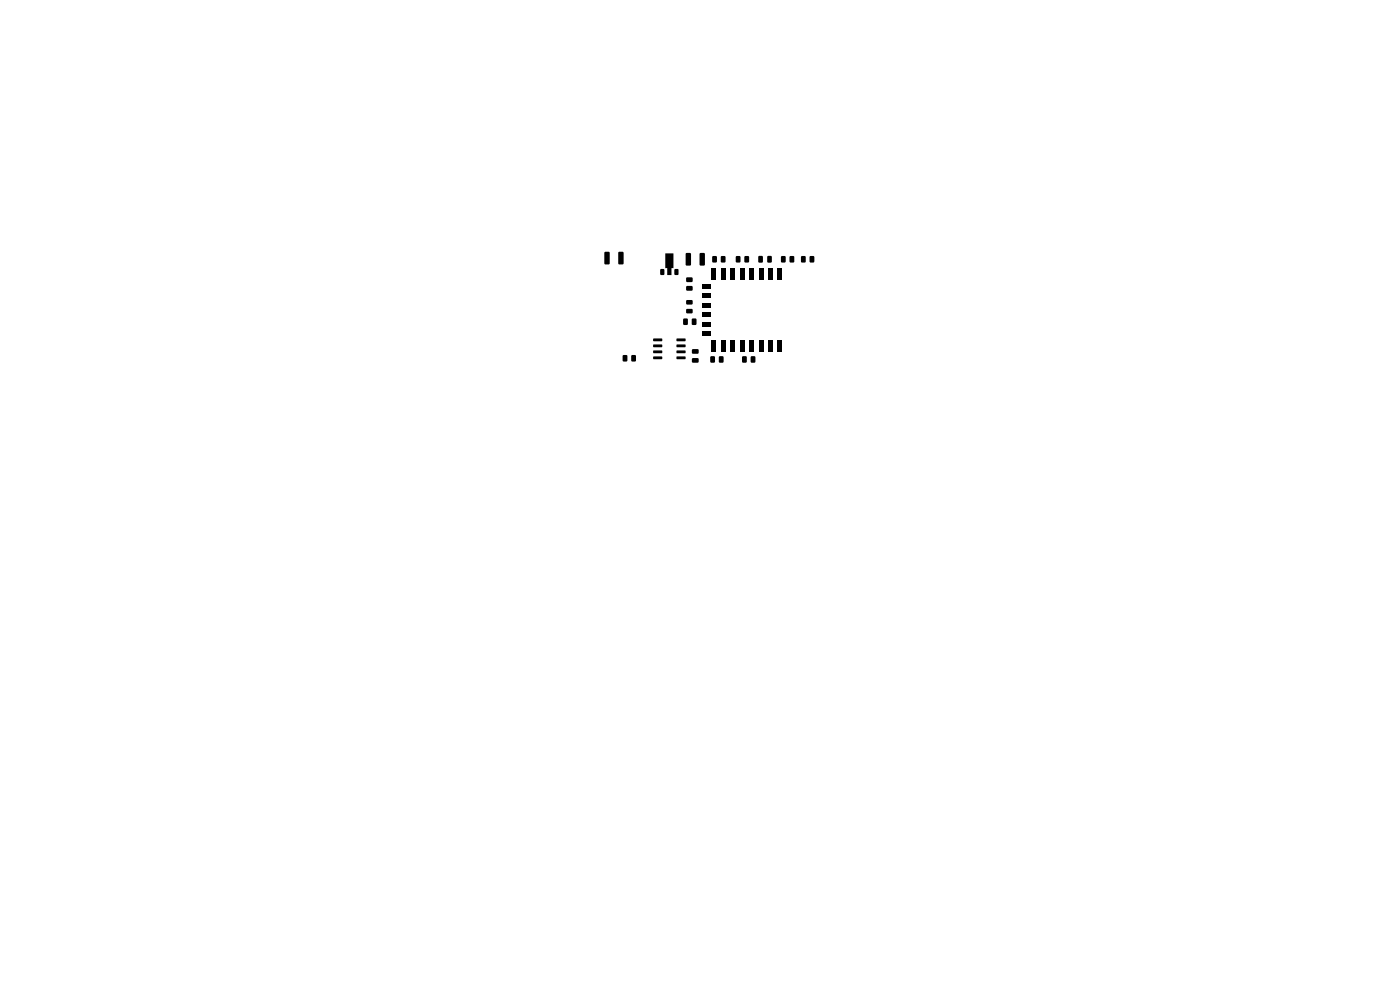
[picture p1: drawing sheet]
<svg xmlns="http://www.w3.org/2000/svg" width="297mm" height="210mm" viewBox="0 0 297 210" stroke-linecap="round" stroke-linejoin="round" font-family="sans-serif">
<g fill="#000">
<path d="M128.3 53.5l.8-.1 .2 .2v2.3l-.1 .2h-.7l-.3-.2zM131.2 53.5l.8-.1 .3 .2v2.3l-.2 .2h-.7l-.2-.2zM140.1 57.1h.6l.2 .1v.9l-.1 .2-.7-.1zM141.1 53.8h1.8v3.1h-.5v1.5h-.8v-1.5h-.5zM143.1 57.1h.6l.2 .1v.9l-.1 .2-.7-.1zM145.5 53.7h.8l.3 .1v2.3l-.2 .2-.7 .1-.2-.2zM145.6 58.9l1.2-.1 .2 .3-.1 .6-.2 .2-1-.1-.2-.2zM148.5 53.7h.8l.2 .1v2.3l-.1 .2-.8 .1-.2-.2zM150.9 56.9h1.1v2.5h-1.1zM151.1 54.4l.7-.1 .3 .2v1l-.2 .2h-.6l-.2-.2zM152.9 56.9h1v2.5h-1zM153 54.4l.7-.1 .2 .2v1l-.1 .2h-.6l-.3-.2z"/>
<path d="M154.9 56.9h1v2.5h-1zM157 56.9h.9v2.5h-.9zM156.1 54.4l.7-.1 .3 .2v1l-.2 .2h-.6l-.2-.2zM158 54.4l.7-.1 .2 .2v1l-.1 .2h-.6l-.3-.2zM158.9 56.9h1v2.5h-1zM160.9 54.3h.7l.2 .1v1.1l-.1 .2h-.6l-.2-.1zM160.9 56.9h1.1v2.5h-1.1zM162.8 54.3h.7l.2 .1v1.1l-.1 .2h-.6l-.2-.1zM162.9 56.9h1v2.5h-1zM164.9 56.9h1v2.5h-1zM165.7 54.4l.7-.1 .3 .2v1l-.2 .2h-.6l-.2-.2zM167.6 54.4l.7-.1 .2 .2v1l-.1 .2h-.7l-.2-.2z"/>
<path d="M170 54.4l.7-.1 .2 .2v1l-.1 .2h-.6l-.3-.2zM171.8 54.4l.7-.1 .2 .2 .1 1-.2 .2h-.6l-.2-.2zM132.1 75.4l.7-.1 .3 .2v1l-.2 .2h-.6l-.2-.2zM134 75.4l.7-.1 .2 .2v1l-.1 .2h-.7l-.2-.2zM138.6 71.8h1.8l.1 .5-1.9 .1zM138.6 73.1h1.8l.1 .5-1.9 .1zM138.6 74.4l1.8-.1 .1 .5-1.9 .1zM138.6 75.6h1.8l.1 .5-1.9 .1zM143.5 75.6h1.9v.5l-1.8 .1zM143.5 74.4l1.9-.1v.5l-1.8 .1zM143.5 73.1h1.9v.5l-1.8 .1zM143.5 71.8h1.9v.5l-1.8 .1z"/>
<path d="M145 67.6h.7l.2 .1v1l-.1 .2-.6 .1-.3-.2zM145.6 60.7h1.2l.2 .2-.1 .6-.2 .2h-1l-.2-.3zM145.6 63.7h1.2l.2 .2-.1 .6-.2 .1h-1l-.2-.2zM145.6 65.6l1.2-.1 .2 .3-.1 .5-.2 .2h-1l-.2-.3zM146.8 67.6h.7l.2 .1 .1 1-.2 .2-.6 .1-.2-.2zM146.8 76h1.3l.1 .2v.6l-.2 .2-1.1-.1-.1-.2zM146.8 74.1h1.3l.1 .2v.6l-.2 .2-1.1-.1-.1-.2zM149 60.3h1.9v1h-1.9zM149 62.3h1.9v1h-1.9zM149 64.3h1.9v1h-1.9zM149 66.3h1.9v1h-1.9zM149 68.3h1.9v1h-1.9z"/>
<path d="M149 70.3h1.9v1h-1.9zM150.7 75.6h.7l.3 .1v1l-.2 .2-.6 .1-.2-.2zM150.9 72.1h1.1v2.5h-1.1zM152.6 75.6h.7l.2 .1v1l-.1 .2-.7 .1-.2-.2zM152.9 72.1h1v2.5h-1zM154.9 72.1h1v2.5h-1zM157 72.1h.9v2.5h-.9zM157.5 75.6h.7l.2 .1v1l-.1 .2-.6 .1-.3-.2zM158.9 72.1h1v2.5h-1zM159.3 75.6h.7l.2 .1 .1 1-.2 .2-.6 .1-.2-.2zM160.9 72.1h1.1v2.5h-1.1zM162.9 72.1h1v2.5h-1z"/>
<path d="M164.9 72.1h1v2.5h-1z"/>
</g>
</svg>
